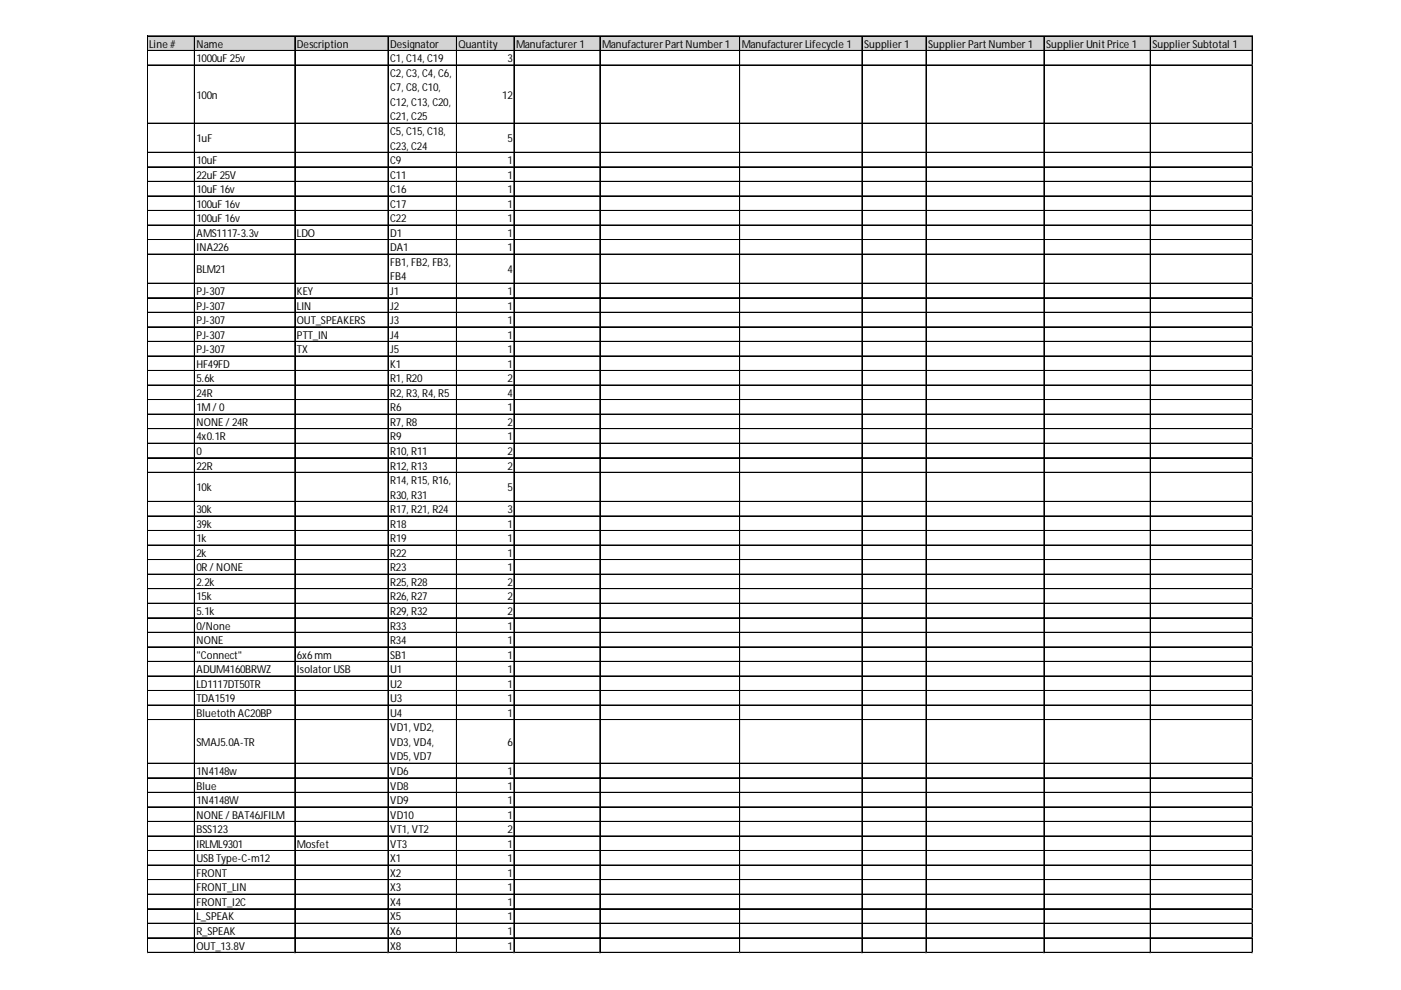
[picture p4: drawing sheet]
<svg xmlns="http://www.w3.org/2000/svg" width="297mm" height="210mm" viewBox="0 0 297 210" stroke-linecap="round" stroke-linejoin="round" font-family="sans-serif">
<defs><g id="words">
<g font-size="2.3">
<text x="31.6" y="10.1">Line #</text>
<text x="41.7" y="10.1">Name</text>
<text x="63" y="10.1">Description</text>
<text x="82.7" y="10.1">Designator</text>
<text x="97.2" y="10.1">Quantity</text>
<text x="109.4" y="10.1">Manufacturer 1</text>
<text x="127.6" y="10.1">Manufacturer Part Number 1</text>
<text x="157.3" y="10.1">Manufacturer Lifecycle 1</text>
<text x="183.2" y="10.1">Supplier 1</text>
<text x="196.8" y="10.1">Supplier Part Number 1</text>
<text x="221.8" y="10.1">Supplier Unit Price 1</text>
<text x="244.3" y="10.1">Supplier Subtotal 1</text>
<text x="41.7" y="13.2">1000uF 25v</text>
<text x="82.7" y="13.2">C1, C14, C19</text>
<text x="82.7" y="16.3">C2, C3, C4, C6,</text>
<text x="107.6" y="13.2">3</text>
<text x="41.7" y="20.9">100n</text>
<text x="82.7" y="19.4">C7, C8, C10,</text>
<text x="82.7" y="22.5">C12, C13, C20,</text>
<text x="106.5" y="20.9">12</text>
<text x="82.7" y="25.5">C21, C25</text>
<text x="82.7" y="28.6">C5, C15, C18,</text>
<text x="41.7" y="30.2">1uF</text>
<text x="41.7" y="34.8">10uF</text>
<text x="82.7" y="31.7">C23, C24</text>
<text x="82.7" y="34.8">C9</text>
<text x="107.6" y="30.2">5</text>
<text x="107.6" y="34.8">1</text>
<text x="41.7" y="37.9">22uF 25V</text>
<text x="41.7" y="41">10uF 16v</text>
<text x="82.7" y="37.9">C11</text>
<text x="82.7" y="41">C16</text>
<text x="107.6" y="37.9">1</text>
<text x="107.6" y="41">1</text>
<text x="41.7" y="44">100uF 16v</text>
<text x="41.7" y="47.1">100uF 16v</text>
<text x="82.7" y="44">C17</text>
<text x="82.7" y="47.1">C22</text>
<text x="107.6" y="44">1</text>
<text x="107.6" y="47.1">1</text>
<text x="41.7" y="50.2">AMS1117-3.3v</text>
<text x="41.7" y="53.3">INA226</text>
<text x="63" y="50.2">LDO</text>
<text x="82.7" y="50.2">D1</text>
<text x="82.7" y="53.3">DA1</text>
<text x="107.6" y="50.2">1</text>
<text x="107.6" y="53.3">1</text>
<text x="41.7" y="57.9">BLM21</text>
<text x="82.7" y="56.4">FB1, FB2, FB3,</text>
<text x="82.7" y="59.5">FB4</text>
<text x="107.6" y="57.9">4</text>
<text x="41.7" y="62.5">PJ-307</text>
<text x="41.7" y="65.6">PJ-307</text>
<text x="63" y="62.5">KEY</text>
<text x="63" y="65.6">LIN</text>
<text x="82.7" y="62.5">J1</text>
<text x="82.7" y="65.6">J2</text>
<text x="107.6" y="62.5">1</text>
<text x="107.6" y="65.6">1</text>
<text x="41.7" y="68.7">PJ-307</text>
<text x="41.7" y="71.8">PJ-307</text>
<text x="63" y="68.7">OUT_SPEAKERS</text>
<text x="63" y="71.8">PTT_IN</text>
<text x="82.7" y="68.7">J3</text>
<text x="82.7" y="71.8">J4</text>
<text x="107.6" y="68.7">1</text>
<text x="107.6" y="71.8">1</text>
<text x="41.7" y="74.9">PJ-307</text>
<text x="41.7" y="78">HF49FD</text>
<text x="63" y="74.9">TX</text>
<text x="82.7" y="74.9">J5</text>
<text x="82.7" y="78">K1</text>
<text x="107.6" y="74.9">1</text>
<text x="107.6" y="78">1</text>
<text x="41.7" y="81.1">5.6k</text>
<text x="82.7" y="81.1">R1, R20</text>
<text x="107.6" y="81.1">2</text>
<text x="41.7" y="84.1">24R</text>
<text x="41.7" y="87.2">1M/ 0</text>
<text x="82.7" y="84.1">R2, R3, R4, R5</text>
<text x="82.7" y="87.2">R6</text>
<text x="107.6" y="84.1">4</text>
<text x="107.6" y="87.2">1</text>
<text x="41.7" y="90.3">NONE / 24R</text>
<text x="41.7" y="93.4">4x0.1R</text>
<text x="82.7" y="90.3">R7, R8</text>
<text x="82.7" y="93.4">R9</text>
<text x="107.6" y="90.3">2</text>
<text x="107.6" y="93.4">1</text>
<text x="41.7" y="96.5">0</text>
<text x="41.7" y="99.6">22R</text>
<text x="82.7" y="96.5">R10, R11</text>
<text x="82.7" y="99.6">R12, R13</text>
<text x="107.6" y="96.5">2</text>
<text x="107.6" y="99.6">2</text>
<text x="41.7" y="104.2">10k</text>
<text x="82.7" y="102.6">R14, R15, R16,</text>
<text x="82.7" y="105.7">R30, R31</text>
<text x="107.6" y="104.2">5</text>
<text x="41.7" y="108.8">30k</text>
<text x="41.7" y="111.9">39k</text>
<text x="82.7" y="108.8">R17, R21, R24</text>
<text x="82.7" y="111.9">R18</text>
<text x="107.6" y="108.8">3</text>
<text x="107.6" y="111.9">1</text>
<text x="41.7" y="115">1k</text>
<text x="41.7" y="118.1">2k</text>
<text x="82.7" y="115">R19</text>
<text x="82.7" y="118.1">R22</text>
<text x="107.6" y="115">1</text>
<text x="107.6" y="118.1">1</text>
<text x="41.7" y="121.1">0R / NONE</text>
<text x="41.7" y="124.2">2.2k</text>
<text x="82.7" y="121.1">R23</text>
<text x="82.7" y="124.2">R25, R28</text>
<text x="107.6" y="121.1">1</text>
<text x="107.6" y="124.2">2</text>
<text x="41.7" y="127.3">15k</text>
<text x="41.7" y="130.4">5.1k</text>
<text x="82.7" y="127.3">R26, R27</text>
<text x="82.7" y="130.4">R29, R32</text>
<text x="107.6" y="127.3">2</text>
<text x="107.6" y="130.4">2</text>
<text x="41.7" y="133.5">0/None</text>
<text x="41.7" y="136.6">NONE</text>
<text x="82.7" y="133.5">R33</text>
<text x="82.7" y="136.6">R34</text>
<text x="107.6" y="133.5">1</text>
<text x="107.6" y="136.6">1</text>
<text x="41.7" y="139.7">&quot;Connect&quot;</text>
<text x="41.7" y="142.7">ADUM4160BRWZ</text>
<text x="63" y="139.7">6x6mm</text>
<text x="63" y="142.7">Isolator USB</text>
<text x="82.7" y="139.7">SB1</text>
<text x="82.7" y="142.7">U1</text>
<text x="107.6" y="139.7">1</text>
<text x="107.6" y="142.7">1</text>
<text x="41.7" y="145.8">LD1117DT50TR</text>
<text x="41.7" y="148.9">TDA1519</text>
<text x="82.7" y="145.8">U2</text>
<text x="82.7" y="148.9">U3</text>
<text x="107.6" y="145.8">1</text>
<text x="107.6" y="148.9">1</text>
<text x="41.7" y="152">Bluetoth AC20BP</text>
<text x="82.7" y="152">U4</text>
<text x="82.7" y="155.1">VD1, VD2,</text>
<text x="107.6" y="152">1</text>
<text x="41.7" y="158.2">SMAJ5.0A-TR</text>
<text x="82.7" y="158.2">VD3, VD4,</text>
<text x="82.7" y="161.2">VD5, VD7</text>
<text x="107.6" y="158.2">6</text>
<text x="41.7" y="164.3">1N4148w</text>
<text x="41.7" y="167.4">Blue</text>
<text x="82.7" y="164.3">VD6</text>
<text x="82.7" y="167.4">VD8</text>
<text x="107.6" y="164.3">1</text>
<text x="107.6" y="167.4">1</text>
<text x="41.7" y="170.5">1N4148W</text>
<text x="41.7" y="173.6">NONE / BAT46JFILM</text>
<text x="82.7" y="170.5">VD9</text>
<text x="82.7" y="173.6">VD10</text>
<text x="107.6" y="170.5">1</text>
<text x="107.6" y="173.6">1</text>
<text x="41.7" y="176.7">BSS123</text>
<text x="41.7" y="179.7">IRLML9301</text>
<text x="63" y="179.7">Mosfet</text>
<text x="82.7" y="176.7">VT1, VT2</text>
<text x="82.7" y="179.7">VT3</text>
<text x="107.6" y="176.7">2</text>
<text x="107.6" y="179.7">1</text>
<text x="41.7" y="182.8">USB Type-C-m12</text>
<text x="41.7" y="185.9">FRONT</text>
<text x="82.7" y="182.8">X1</text>
<text x="82.7" y="185.9">X2</text>
<text x="107.6" y="182.8">1</text>
<text x="107.6" y="185.9">1</text>
<text x="41.7" y="189">FRONT_LIN</text>
<text x="82.7" y="189">X3</text>
<text x="107.6" y="189">1</text>
<text x="41.7" y="192.1">FRONT_I2C</text>
<text x="41.7" y="195.2">L_SPEAK</text>
<text x="82.7" y="192.1">X4</text>
<text x="82.7" y="195.2">X5</text>
<text x="107.6" y="192.1">1</text>
<text x="107.6" y="195.2">1</text>
<text x="41.7" y="198.3">R_SPEAK</text>
<text x="41.7" y="201.3">OUT_13.8V</text>
<text x="82.7" y="198.3">X6</text>
<text x="82.7" y="201.3">X8</text>
<text x="107.6" y="198.3">1</text>
<text x="107.6" y="201.3">1</text>
</g>
</g></defs>
<path d="M31.3 7.7h234.4v3.1h-234.4z" fill="#d3d3d3"/>
<g fill="none" stroke="#000" stroke-width=".21">
<path d="M31.2 7.6v194.5M31.3 7.6h234.3M31.3 7.7h234.3M31.3 10.7h234.3M31.3 10.8h234.3M31.3 13.8h234.3M41.2 7.8v194.3M41.3 7.8v194.3M62.5 7.8v194.3M62.6 7.8v194.3M82.3 7.8v194.3M96.8 7.8v194.3"/>
<path d="M109 7.8v194.3M127.2 7.8v194.3M127.3 7.8v194.3M156.8 7.8v194.3M156.9 7.8v194.3M182.7 7.8v194.3M182.8 7.8v194.3M196.3 7.8v194.3M196.4 7.8v194.3M221.3 7.8v194.3M221.4 7.8v194.3M243.9 7.8v194.3"/>
<path d="M265.5 7.8v194.3M31.3 26.1h234.3M31.3 26.2h234.3M31.3 32.3h234.3M31.3 32.4h234.3M31.3 35.4h234.3M31.3 38.4h234.3M31.3 38.5h234.3M31.3 41.5h234.3M31.3 41.6h234.3M31.3 44.6h234.3M31.3 44.7h234.3"/>
<path d="M31.3 47.7h234.3M31.3 47.8h234.3M31.3 50.8h234.3M31.3 50.9h234.3M31.3 53.9h234.3M31.3 60h234.3M31.3 60.1h234.3M31.3 63.1h234.3M31.3 63.2h234.3M31.3 66.2h234.3M31.3 66.3h234.3M31.3 69.3h234.3"/>
<path d="M31.3 69.4h234.3M31.3 72.4h234.3M31.3 75.5h234.3M31.3 78.5h234.3M31.3 78.6h234.3M31.3 81.6h234.3M31.3 81.7h234.3M31.3 84.7h234.3M31.3 84.8h234.3M31.3 87.8h234.3M31.3 87.9h234.3M31.3 90.9h234.3"/>
<path d="M31.3 91h234.3M31.3 94h234.3M31.3 97h234.3M31.3 97.1h234.3M31.3 100.1h234.3M31.3 100.2h234.3M31.3 106.3h234.3M31.3 106.4h234.3M31.3 109.4h234.3M31.3 109.5h234.3M31.3 112.5h234.3M31.3 115.6h234.3"/>
<path d="M31.3 118.6h234.3M31.3 118.7h234.3M31.3 121.7h234.3M31.3 121.8h234.3M31.3 124.8h234.3M31.3 124.9h234.3M31.3 127.9h234.3M31.3 128h234.3M31.3 131h234.3M31.3 134.1h234.3M31.3 137.1h234.3M31.3 137.2h234.3"/>
<path d="M31.3 140.2h234.3M31.3 140.3h234.3M31.3 143.3h234.3M31.3 143.4h234.3M31.3 146.4h234.3M31.3 146.5h234.3M31.3 149.5h234.3M31.3 149.6h234.3M31.3 152.6h234.3M31.3 161.8h234.3M31.3 161.9h234.3M31.3 164.9h234.3"/>
<path d="M31.3 165h234.3M31.3 168h234.3M31.3 168.1h234.3M31.3 171.1h234.3M31.3 174.2h234.3M31.3 177.2h234.3M31.3 177.3h234.3M31.3 180.3h234.3M31.3 180.4h234.3M31.3 183.4h234.3M31.3 183.5h234.3M31.3 186.5h234.3"/>
<path d="M31.3 186.6h234.3M31.3 189.6h234.3M31.3 192.7h234.3M31.3 195.7h234.3M31.3 195.8h234.3M31.3 198.8h234.3M31.3 198.9h234.3M31.3 201.9h234.3M31.3 202h234.3"/>
</g>
<path d="M31.2 202.1h.1" fill="none" stroke="#dadcdd" stroke-width=".21"/>
<path d="M31.2 202.1h.1z" fill="#dadcdd"/>
<path d="M41.2 202.1h.1" fill="none" stroke="#dadcdd" stroke-width=".21"/>
<path d="M41.2 202.1h.2z" fill="#dadcdd"/>
<path d="M62.5 202.1h.1" fill="none" stroke="#dadcdd" stroke-width=".21"/>
<path d="M62.5 202.1h.2z" fill="#dadcdd"/>
<path d="M82.3 202.1h.1" fill="none" stroke="#dadcdd" stroke-width=".21"/>
<path d="M82.3 202.1h.1z" fill="#dadcdd"/>
<path d="M96.8 202.1h.1" fill="none" stroke="#dadcdd" stroke-width=".21"/>
<path d="M96.8 202.1h.1z" fill="#dadcdd"/>
<path d="M109 202.1h.1" fill="none" stroke="#dadcdd" stroke-width=".21"/>
<path d="M109 202.1h.1z" fill="#dadcdd"/>
<path d="M127.2 202.1h.1" fill="none" stroke="#dadcdd" stroke-width=".21"/>
<path d="M127.2 202.1h.1z" fill="#dadcdd"/>
<path d="M156.8 202.1h.1" fill="none" stroke="#dadcdd" stroke-width=".21"/>
<path d="M156.8 202.1h.2z" fill="#dadcdd"/>
<path d="M182.7 202.1h.1" fill="none" stroke="#dadcdd" stroke-width=".21"/>
<path d="M182.7 202.1h.2z" fill="#dadcdd"/>
<path d="M196.3 202.1h.1" fill="none" stroke="#dadcdd" stroke-width=".21"/>
<path d="M196.3 202.1h.2z" fill="#dadcdd"/>
<path d="M221.3 202.1h.1" fill="none" stroke="#dadcdd" stroke-width=".21"/>
<path d="M221.3 202.1h.2z" fill="#dadcdd"/>
<path d="M243.9 202.1h.1" fill="none" stroke="#dadcdd" stroke-width=".21"/>
<path d="M243.9 202.1h.1z" fill="#dadcdd"/>
<path d="M265.5 202.1h.1" fill="none" stroke="#dadcdd" stroke-width=".21"/>
<path d="M265.5 202.1h.1z" fill="#dadcdd"/>
<path d="M265.6 13.8h.1" fill="none" stroke="#dadcdd" stroke-width=".21"/>
<path d="M265.6 13.8l.1 .1z" fill="#dadcdd"/>
<path d="M265.6 26.1h.1" fill="none" stroke="#dadcdd" stroke-width=".21"/>
<path d="M265.6 26.1l.1 .2z" fill="#dadcdd"/>
<path d="M265.6 32.3h.1" fill="none" stroke="#dadcdd" stroke-width=".21"/>
<path d="M265.6 32.3l.1 .1z" fill="#dadcdd"/>
<path d="M265.6 35.4h.1" fill="none" stroke="#dadcdd" stroke-width=".21"/>
<path d="M265.6 35.4l.1 .1z" fill="#dadcdd"/>
<path d="M265.6 38.4h.1" fill="none" stroke="#dadcdd" stroke-width=".21"/>
<path d="M265.6 38.4l.1 .2z" fill="#dadcdd"/>
<path d="M265.6 41.5h.1" fill="none" stroke="#dadcdd" stroke-width=".21"/>
<path d="M265.6 41.5l.1 .2z" fill="#dadcdd"/>
<path d="M265.6 44.6h.1" fill="none" stroke="#dadcdd" stroke-width=".21"/>
<path d="M265.6 44.6l.1 .2z" fill="#dadcdd"/>
<path d="M265.6 47.7h.1" fill="none" stroke="#dadcdd" stroke-width=".21"/>
<path d="M265.6 47.7l.1 .2z" fill="#dadcdd"/>
<path d="M265.6 50.8h.1" fill="none" stroke="#dadcdd" stroke-width=".21"/>
<path d="M265.6 50.8l.1 .1z" fill="#dadcdd"/>
<path d="M265.6 53.9h.1" fill="none" stroke="#dadcdd" stroke-width=".21"/>
<path d="M265.6 53.9l.1 .1z" fill="#dadcdd"/>
<path d="M265.6 60h.1" fill="none" stroke="#dadcdd" stroke-width=".21"/>
<path d="M265.6 60l.1 .2z" fill="#dadcdd"/>
<path d="M265.6 63.1h.1" fill="none" stroke="#dadcdd" stroke-width=".21"/>
<path d="M265.6 63.1l.1 .2z" fill="#dadcdd"/>
<path d="M265.6 66.2h.1" fill="none" stroke="#dadcdd" stroke-width=".21"/>
<path d="M265.6 66.2l.1 .2z" fill="#dadcdd"/>
<path d="M265.6 69.3h.1" fill="none" stroke="#dadcdd" stroke-width=".21"/>
<path d="M265.6 69.3l.1 .1z" fill="#dadcdd"/>
<path d="M265.6 72.4h.1" fill="none" stroke="#dadcdd" stroke-width=".21"/>
<path d="M265.6 72.4l.1 .1z" fill="#dadcdd"/>
<path d="M265.6 75.5h.1" fill="none" stroke="#dadcdd" stroke-width=".21"/>
<path d="M265.6 75.5l.1 .1z" fill="#dadcdd"/>
<path d="M265.6 78.5h.1" fill="none" stroke="#dadcdd" stroke-width=".21"/>
<path d="M265.6 78.5l.1 .2z" fill="#dadcdd"/>
<path d="M265.6 81.6h.1" fill="none" stroke="#dadcdd" stroke-width=".21"/>
<path d="M265.6 81.6l.1 .2z" fill="#dadcdd"/>
<path d="M265.6 84.7h.1" fill="none" stroke="#dadcdd" stroke-width=".21"/>
<path d="M265.6 84.7l.1 .2z" fill="#dadcdd"/>
<path d="M265.6 87.8h.1" fill="none" stroke="#dadcdd" stroke-width=".21"/>
<path d="M265.6 87.8l.1 .1z" fill="#dadcdd"/>
<path d="M265.6 90.9h.1" fill="none" stroke="#dadcdd" stroke-width=".21"/>
<path d="M265.6 90.9l.1 .1z" fill="#dadcdd"/>
<path d="M265.6 94h.1" fill="none" stroke="#dadcdd" stroke-width=".21"/>
<path d="M265.6 94l.1 .1z" fill="#dadcdd"/>
<path d="M265.6 97h.1" fill="none" stroke="#dadcdd" stroke-width=".21"/>
<path d="M265.6 97l.1 .2z" fill="#dadcdd"/>
<path d="M265.6 100.1h.1" fill="none" stroke="#dadcdd" stroke-width=".21"/>
<path d="M265.6 100.1l.1 .2z" fill="#dadcdd"/>
<path d="M265.6 106.3h.1" fill="none" stroke="#dadcdd" stroke-width=".21"/>
<path d="M265.6 106.3l.1 .2z" fill="#dadcdd"/>
<path d="M265.6 109.4h.1" fill="none" stroke="#dadcdd" stroke-width=".21"/>
<path d="M265.6 109.4l.1 .1z" fill="#dadcdd"/>
<path d="M265.6 112.5h.1" fill="none" stroke="#dadcdd" stroke-width=".21"/>
<path d="M265.6 112.5l.1 .1z" fill="#dadcdd"/>
<path d="M265.6 115.6h.1" fill="none" stroke="#dadcdd" stroke-width=".21"/>
<path d="M265.6 115.6l.1 .1z" fill="#dadcdd"/>
<path d="M265.6 118.6h.1" fill="none" stroke="#dadcdd" stroke-width=".21"/>
<path d="M265.6 118.6l.1 .2z" fill="#dadcdd"/>
<path d="M265.6 121.7h.1" fill="none" stroke="#dadcdd" stroke-width=".21"/>
<path d="M265.6 121.7l.1 .2z" fill="#dadcdd"/>
<path d="M265.6 124.8h.1" fill="none" stroke="#dadcdd" stroke-width=".21"/>
<path d="M265.6 124.8l.1 .2z" fill="#dadcdd"/>
<path d="M265.6 127.9h.1" fill="none" stroke="#dadcdd" stroke-width=".21"/>
<path d="M265.6 127.9l.1 .1z" fill="#dadcdd"/>
<path d="M265.6 131h.1" fill="none" stroke="#dadcdd" stroke-width=".21"/>
<path d="M265.6 131l.1 .1z" fill="#dadcdd"/>
<path d="M265.6 134.1h.1" fill="none" stroke="#dadcdd" stroke-width=".21"/>
<path d="M265.6 134.1l.1 .1z" fill="#dadcdd"/>
<path d="M265.6 137.1h.1" fill="none" stroke="#dadcdd" stroke-width=".21"/>
<path d="M265.6 137.1l.1 .2z" fill="#dadcdd"/>
<path d="M265.6 140.2h.1" fill="none" stroke="#dadcdd" stroke-width=".21"/>
<path d="M265.6 140.2l.1 .2z" fill="#dadcdd"/>
<path d="M265.6 143.3h.1" fill="none" stroke="#dadcdd" stroke-width=".21"/>
<path d="M265.6 143.3l.1 .2z" fill="#dadcdd"/>
<path d="M265.6 146.4h.1" fill="none" stroke="#dadcdd" stroke-width=".21"/>
<path d="M265.6 146.4l.1 .1z" fill="#dadcdd"/>
<path d="M265.6 149.5h.1" fill="none" stroke="#dadcdd" stroke-width=".21"/>
<path d="M265.6 149.5l.1 .1z" fill="#dadcdd"/>
<path d="M265.6 152.6h.1" fill="none" stroke="#dadcdd" stroke-width=".21"/>
<path d="M265.6 152.6l.1 .1z" fill="#dadcdd"/>
<path d="M265.6 161.8h.1" fill="none" stroke="#dadcdd" stroke-width=".21"/>
<path d="M265.6 161.8l.1 .2z" fill="#dadcdd"/>
<path d="M265.6 164.9h.1" fill="none" stroke="#dadcdd" stroke-width=".21"/>
<path d="M265.6 164.9l.1 .2z" fill="#dadcdd"/>
<path d="M265.6 168h.1" fill="none" stroke="#dadcdd" stroke-width=".21"/>
<path d="M265.6 168l.1 .1z" fill="#dadcdd"/>
<path d="M265.6 171.1h.1" fill="none" stroke="#dadcdd" stroke-width=".21"/>
<path d="M265.6 171.1l.1 .1z" fill="#dadcdd"/>
<path d="M265.6 174.2h.1" fill="none" stroke="#dadcdd" stroke-width=".21"/>
<path d="M265.6 174.2l.1 .1z" fill="#dadcdd"/>
<path d="M265.6 177.2h.1" fill="none" stroke="#dadcdd" stroke-width=".21"/>
<path d="M265.6 177.2l.1 .2z" fill="#dadcdd"/>
<path d="M265.6 180.3h.1" fill="none" stroke="#dadcdd" stroke-width=".21"/>
<path d="M265.6 180.3l.1 .2z" fill="#dadcdd"/>
<path d="M265.6 183.4h.1" fill="none" stroke="#dadcdd" stroke-width=".21"/>
<path d="M265.6 183.4l.1 .2z" fill="#dadcdd"/>
<path d="M265.6 186.5h.1" fill="none" stroke="#dadcdd" stroke-width=".21"/>
<path d="M265.6 186.5l.1 .1z" fill="#dadcdd"/>
<path d="M265.6 189.6h.1" fill="none" stroke="#dadcdd" stroke-width=".21"/>
<path d="M265.6 189.6l.1 .1z" fill="#dadcdd"/>
<path d="M265.6 192.7h.1" fill="none" stroke="#dadcdd" stroke-width=".21"/>
<path d="M265.6 192.7l.1 .1z" fill="#dadcdd"/>
<path d="M265.6 195.7h.1" fill="none" stroke="#dadcdd" stroke-width=".21"/>
<path d="M265.6 195.7l.1 .2z" fill="#dadcdd"/>
<path d="M265.6 198.8h.1" fill="none" stroke="#dadcdd" stroke-width=".21"/>
<path d="M265.6 198.8l.1 .2z" fill="#dadcdd"/>
<path d="M265.6 201.9h.1" fill="none" stroke="#dadcdd" stroke-width=".21"/>
<path d="M265.6 201.9l.1 .2z" fill="#dadcdd"/>
<use href="#words"/>
</svg>
